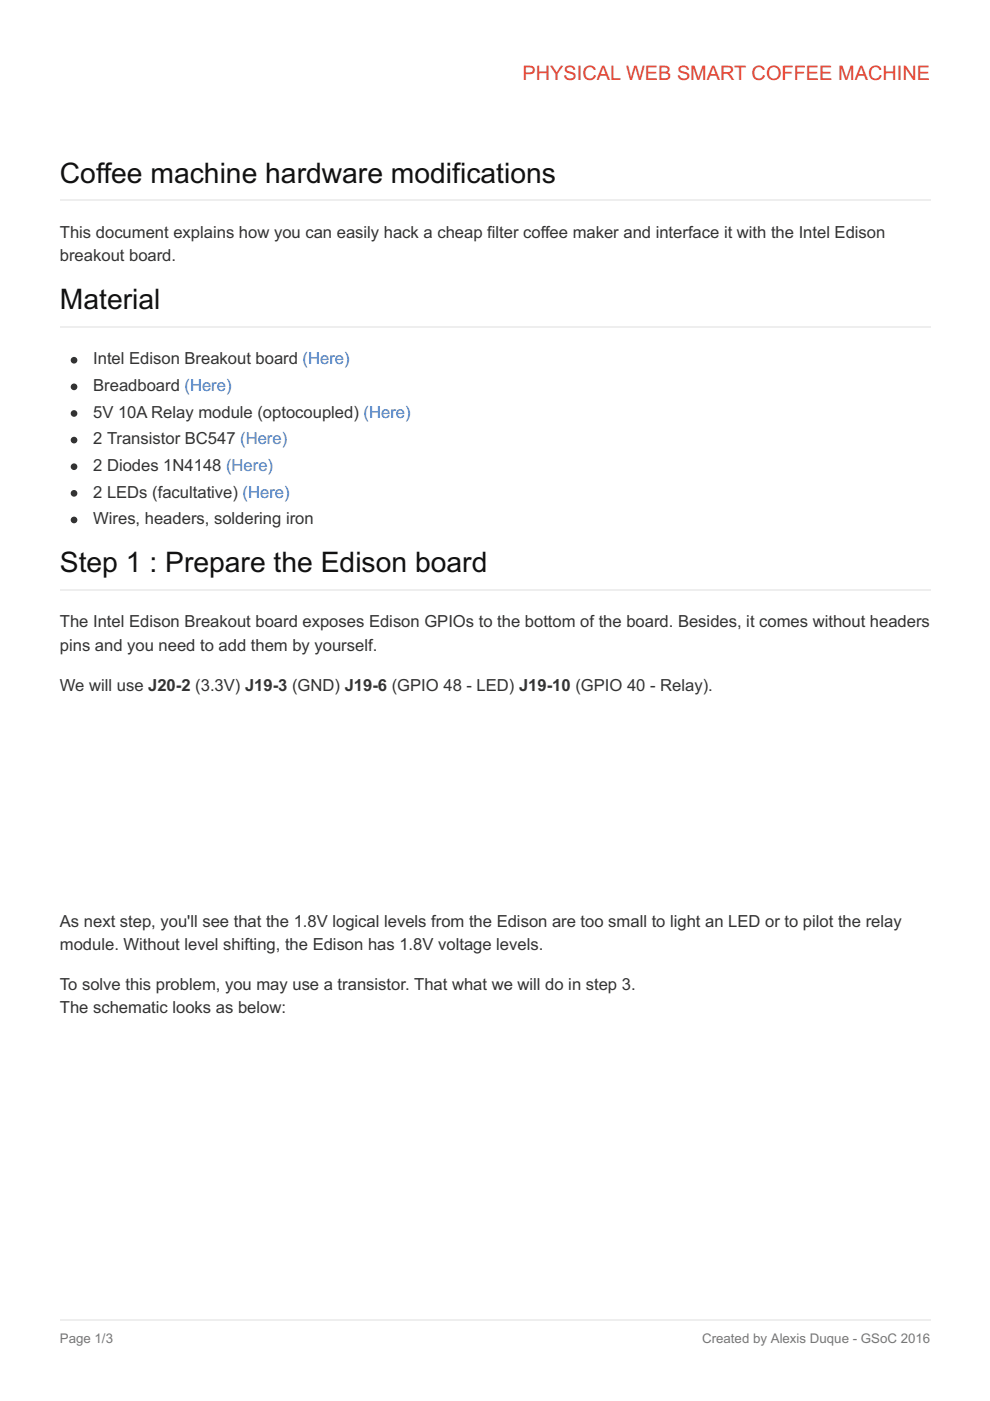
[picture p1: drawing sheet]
<svg xmlns="http://www.w3.org/2000/svg" width="210mm" height="297mm" viewBox="0 0 210 297" stroke-linecap="round" stroke-linejoin="round" font-family="sans-serif">
<defs><g id="words">
<g font-size="6" fill="#111">
<text x="12.7" y="38.8">Coffee machine hardware modifications</text>
<text x="12.7" y="65.6">Material</text>
<text x="12.7" y="121.4">Step 1 : Prepare the Edison board</text>
</g>
<text font-size="4.2" fill="#ec4634" x="110.8" y="16.9">PHYSICAL WEB SMART COFFEE MACHINE</text>
<g font-size="3.5" fill="#333">
<text x="12.7" y="50.4">This document explains how you can easily hack a cheap filter coffee maker and interface it with the Intel Edison</text>
<text x="12.7" y="55.4">breakout board.</text>
<text x="19.8" y="77.3">Intel Edison Breakout board (Here)</text>
<text x="19.8" y="82.9">Breadboard (Here)</text>
<text x="19.8" y="88.5">5V 10A Relay module (optocoupled) (Here)</text>
<text x="19.8" y="94.2">2 Transistor BC547 (Here)</text>
<text x="19.8" y="99.8">2 Diodes 1N4148 (Here)</text>
<text x="19.8" y="105.5">2 LEDs (facultative) (Here)</text>
<text x="19.8" y="111.1">Wires, headers, soldering iron</text>
<text x="12.7" y="133">The Intel Edison Breakout board exposes Edison GPIOs to the bottom of the board. Besides, it comes without headers</text>
<text x="12.7" y="137.9">pins and you need to add them by yourself.</text>
<text x="12.7" y="146.4">We will use J20-2 (3.3V) J19-3 (GND) J19-6 (GPIO 48 - LED) J19-10 (GPIO 40 - Relay).</text>
<text x="12.7" y="196.5">As next step, you'll see that the 1.8V logical levels from the Edison are too small to light an LED or to pilot the relay</text>
<text x="12.7" y="201.4">module. Without level shifting, the Edison has 1.8V voltage levels.</text>
<text x="12.7" y="209.9">To solve this problem, you may use a transistor. That what we will do in step 3.</text>
<text x="12.7" y="214.8">The schematic looks as below:</text>
</g>
<g font-size="2.8" fill="#777">
<text x="12.7" y="284.7">Page 1/3</text>
<text x="148.9" y="284.7">Created by Alexis Duque - GSoC 2016</text>
</g>
</g></defs>
<path d="M12.7 279.9h184.5" fill="none" stroke="#eee" stroke-width=".35"/>
<g fill="#fff">
<path d="M9.9 30h190.1v246.9h-190.1z"/>
<path d="M12.7 33.5h184.5v243.5h-184.5z"/>
</g>
<path d="M12.7 42.5h184.5M12.7 69.3h184.5M12.7 125.1h184.5" fill="none" stroke="#eee" stroke-width=".35"/>
<g fill="#333" stroke="#333" stroke-width=".35">
<circle cx="15.7" cy="76.4" r=".53"/>
<circle cx="15.7" cy="82" r=".53"/>
<circle cx="15.7" cy="87.7" r=".53"/>
<circle cx="15.7" cy="93.3" r=".53"/>
<circle cx="15.7" cy="99" r=".53"/>
<circle cx="15.7" cy="104.6" r=".53"/>
<circle cx="15.7" cy="110.2" r=".53"/>
</g>
<use href="#words"/>
</svg>
